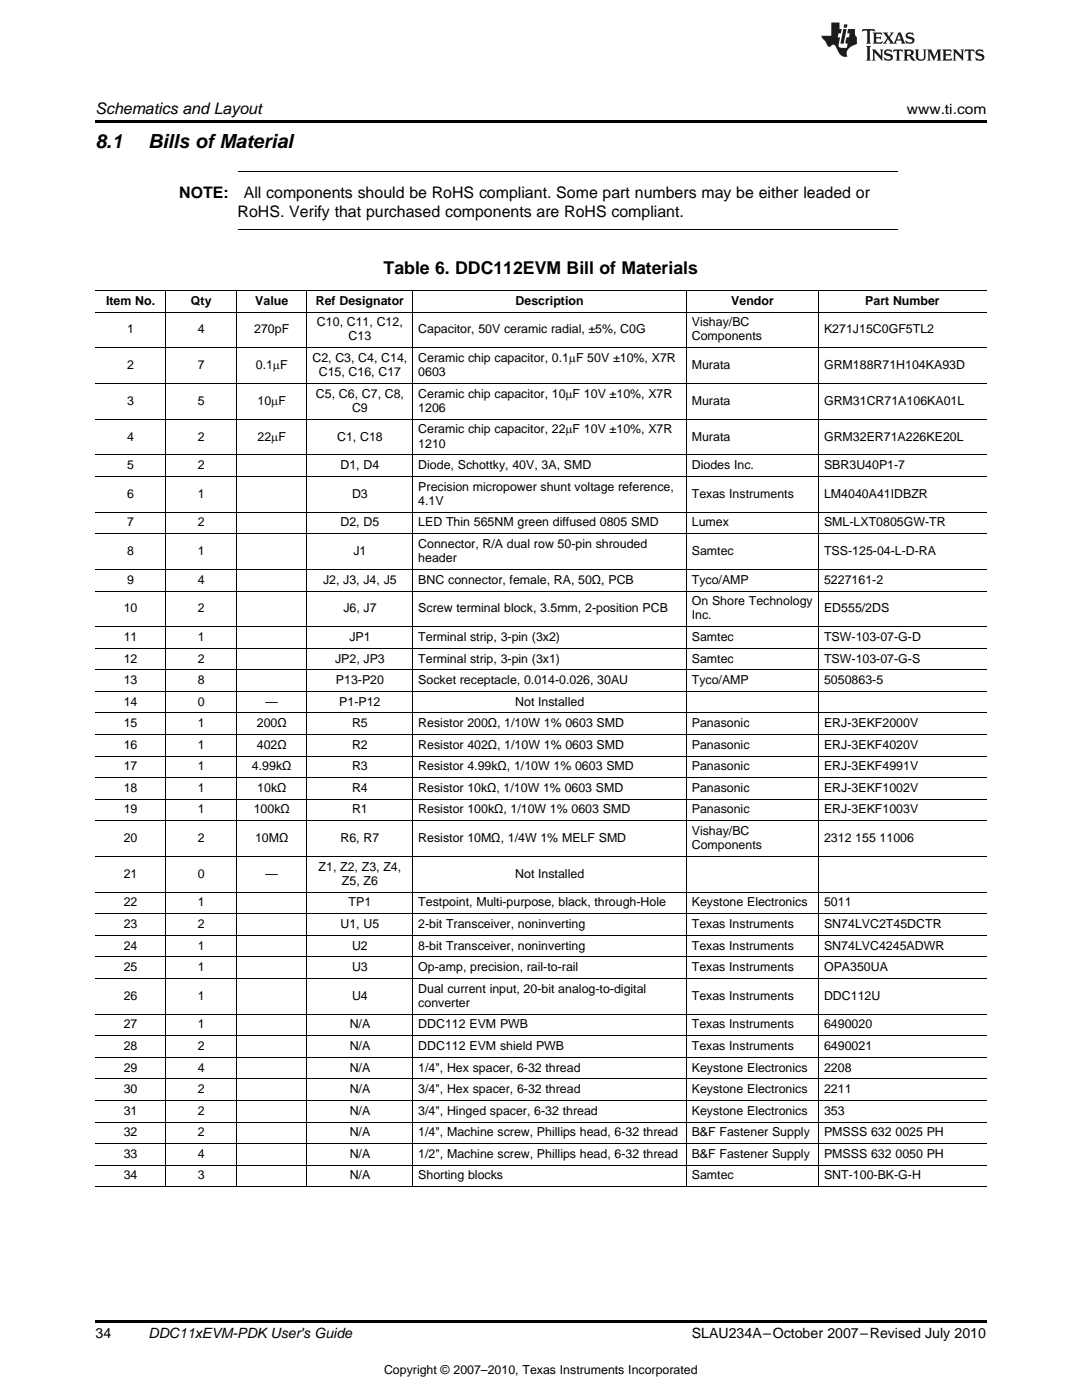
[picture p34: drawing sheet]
<svg xmlns="http://www.w3.org/2000/svg" width="216mm" height="279mm" viewBox="0 0 216 279" stroke-linecap="round" stroke-linejoin="round" font-family="sans-serif">
<defs><g id="words">
<g font-size="3.9">
<text x="19" y="29.6">8.1</text>
<text x="29.6" y="29.6">Bills ofMaterial</text>
</g>
<text font-size="3.5" x="76.6" y="54.7">Table 6. DDC112EVM Bill of Materials</text>
<g font-size="3.2">
<text x="19" y="22.7">Schematics and Layout</text>
<text x="35.8" y="39.5">NOTE:</text>
<text x="48.6" y="39.5">All components should be RoHS compliant. Some part numbers may be either leaded or</text>
<text x="47.4" y="43.4">RoHS. Verify that purchased components are RoHS compliant.</text>
</g>
<g font-size="2.8">
<text x="181" y="22.7">www.ti.com</text>
<text x="19" y="267">34</text>
<text x="29.6" y="267.1">DDC11xEVM-PDKUser's Guide</text>
<text x="138" y="267.1">SLAU234A–October 2007–Revised July 2010</text>
</g>
<g font-size="2.5">
<text x="21.2" y="60.8">Item No.</text>
<text x="38.1" y="60.8">Qty</text>
<text x="50.9" y="60.8">Value</text>
<text x="63" y="60.8">Ref Designator</text>
<text x="63.3" y="65.1">C10, C11, C12,</text>
<text x="102.9" y="60.8">Description</text>
<text x="138" y="65.1">Vishay/BC</text>
<text x="145.9" y="60.8">Vendor</text>
<text x="172.6" y="60.8">Part Number</text>
<text x="25.4" y="66.5">1</text>
<text x="39.5" y="66.5">4</text>
<text x="50.7" y="66.5">270pF</text>
<text x="69.6" y="67.9">C13</text>
<text x="83.5" y="66.5">Capacitor, 50V ceramic radial, ±5%, C0G</text>
<text x="138" y="67.9">Components</text>
<text x="164.4" y="66.5">K271J15C0GF5TL2</text>
<text x="25.4" y="73.7">2</text>
<text x="39.5" y="73.7">7</text>
<text x="51" y="73.7">0.1mF</text>
<text x="62.3" y="72.2">C2, C3, C4, C14,</text>
<text x="63.6" y="75.1">C15, C16, C17</text>
<text x="83.5" y="72.2">Ceramic chip capacitor, 0.1mF 50V ±10%, X7R</text>
<text x="83.5" y="75.1">0603</text>
<text x="138" y="73.7">Murata</text>
<text x="164.4" y="73.7">GRM188R71H104KA93D</text>
<text x="25.4" y="80.8">3</text>
<text x="39.5" y="80.8">5</text>
<text x="51.4" y="80.8">10mF</text>
<text x="63" y="79.4">C5, C6, C7, C8,</text>
<text x="70.2" y="82.2">C9</text>
<text x="83.5" y="79.4">Ceramic chip capacitor, 10mF 10V ±10%, X7R</text>
<text x="83.5" y="82.2">1206</text>
<text x="138" y="80.8">Murata</text>
<text x="164.4" y="80.8">GRM31CR71A106KA01L</text>
<text x="25.4" y="87.9">4</text>
<text x="39.5" y="87.9">2</text>
<text x="51.4" y="87.9">22mF</text>
<text x="67.3" y="87.9">C1, C18</text>
<text x="83.5" y="86.5">Ceramic chip capacitor, 22mF 10V ±10%, X7R</text>
<text x="83.5" y="89.3">1210</text>
<text x="138" y="87.9">Murata</text>
<text x="164.4" y="87.9">GRM32ER71A226KE20L</text>
<text x="25.4" y="93.6">5</text>
<text x="39.5" y="93.6">2</text>
<text x="67.9" y="93.6">D1, D4</text>
<text x="83.5" y="93.6">Diode, Schottky, 40V, 3A, SMD</text>
<text x="138" y="93.6">Diodes Inc.</text>
<text x="164.4" y="93.6">SBR3U40P1-7</text>
<text x="25.4" y="99.3">6</text>
<text x="39.5" y="99.3">1</text>
<text x="70.2" y="99.3">D3</text>
<text x="83.5" y="97.9">Precision micropower shunt voltage reference,</text>
<text x="83.5" y="100.8">4.1V</text>
<text x="138" y="99.3">Texas Instruments</text>
<text x="164.4" y="99.3">LM4040A41IDBZR</text>
<text x="25.4" y="105.1">7</text>
<text x="39.5" y="105.1">2</text>
<text x="67.9" y="105.1">D2, D5</text>
<text x="83.5" y="105.1">LED Thin 565NM green diffused 0805 SMD</text>
<text x="138" y="105.1">Lumex</text>
<text x="164.4" y="105.1">SML-LXT0805GW-TR</text>
<text x="25.4" y="110.8">8</text>
<text x="39.5" y="110.8">1</text>
<text x="70.5" y="110.8">J1</text>
<text x="83.5" y="109.4">Connector, R/A dual row 50-pin shrouded</text>
<text x="83.5" y="112.2">header</text>
<text x="138" y="110.8">Samtec</text>
<text x="164.4" y="110.8">TSS-125-04-L-D-RA</text>
<text x="25.4" y="116.5">9</text>
<text x="39.5" y="116.5">4</text>
<text x="64.5" y="116.5">J2, J3, J4, J5</text>
<text x="83.5" y="116.5">BNC connector, female, RA, 50Ω, PCB</text>
<text x="138" y="116.5">Tyco/AMP</text>
<text x="164.4" y="116.5">5227161-2</text>
<text x="24.7" y="122.2">10</text>
<text x="39.5" y="122.2">2</text>
<text x="68.5" y="122.2">J6, J7</text>
<text x="83.5" y="122.2">Screw terminal block, 3.5mm, 2-position PCB</text>
<text x="138" y="120.8">On Shore Technology</text>
<text x="138" y="123.6">Inc.</text>
<text x="164.4" y="122.2">ED555/2DS</text>
<text x="24.7" y="127.9">11</text>
<text x="39.5" y="127.9">1</text>
<text x="69.7" y="127.9">JP1</text>
<text x="83.5" y="127.9">Terminal strip, 3-pin (3x2)</text>
<text x="138" y="127.9">Samtec</text>
<text x="164.4" y="127.9">TSW-103-07-G-D</text>
<text x="24.7" y="132.2">12</text>
<text x="24.7" y="136.5">13</text>
<text x="39.5" y="132.2">2</text>
<text x="39.5" y="136.5">8</text>
<text x="66.9" y="132.2">JP2, JP3</text>
<text x="67" y="136.5">P13-P20</text>
<text x="83.5" y="132.2">Terminal strip, 3-pin (3x1)</text>
<text x="83.5" y="136.5">Socket receptacle, 0.014-0.026, 30AU</text>
<text x="138" y="132.2">Samtec</text>
<text x="138" y="136.5">Tyco/AMP</text>
<text x="164.4" y="132.2">TSW-103-07-G-S</text>
<text x="164.4" y="136.5">5050863-5</text>
<text x="24.7" y="140.8">14</text>
<text x="39.5" y="140.8">0</text>
<text x="53" y="140.8">—</text>
<text x="67.7" y="140.8">P1-P12</text>
<text x="102.8" y="140.8">Not Installed</text>
<text x="24.7" y="145.1">15</text>
<text x="24.7" y="149.4">16</text>
<text x="39.5" y="145.1">1</text>
<text x="39.5" y="149.4">1</text>
<text x="51.3" y="145.1">200Ω</text>
<text x="51.3" y="149.4">402Ω</text>
<text x="70.2" y="145.1">R5</text>
<text x="70.2" y="149.4">R2</text>
<text x="83.5" y="145.1">Resistor 200Ω, 1/10W 1% 0603 SMD</text>
<text x="83.5" y="149.4">Resistor 402Ω, 1/10W 1% 0603 SMD</text>
<text x="138" y="145.1">Panasonic</text>
<text x="138" y="149.4">Panasonic</text>
<text x="164.4" y="145.1">ERJ-3EKF2000V</text>
<text x="164.4" y="149.4">ERJ-3EKF4020V</text>
<text x="24.7" y="153.7">17</text>
<text x="39.5" y="153.7">1</text>
<text x="50.3" y="153.7">4.99kΩ</text>
<text x="70.2" y="153.7">R3</text>
<text x="83.5" y="153.7">Resistor 4.99kΩ, 1/10W 1% 0603 SMD</text>
<text x="138" y="153.7">Panasonic</text>
<text x="164.4" y="153.7">ERJ-3EKF4991V</text>
<text x="24.7" y="158">18</text>
<text x="39.5" y="158">1</text>
<text x="51.3" y="158">10kΩ</text>
<text x="70.2" y="158">R4</text>
<text x="83.5" y="158">Resistor 10kΩ, 1/10W 1% 0603 SMD</text>
<text x="138" y="158">Panasonic</text>
<text x="164.4" y="158">ERJ-3EKF1002V</text>
<text x="24.7" y="162.3">19</text>
<text x="39.5" y="162.3">1</text>
<text x="50.6" y="162.3">100kΩ</text>
<text x="70.2" y="162.3">R1</text>
<text x="83.5" y="162.3">Resistor 100kΩ, 1/10W 1% 0603 SMD</text>
<text x="138" y="162.3">Panasonic</text>
<text x="138" y="166.7">Vishay/BC</text>
<text x="164.4" y="162.3">ERJ-3EKF1003V</text>
<text x="24.7" y="168.1">20</text>
<text x="39.5" y="168.1">2</text>
<text x="50.9" y="168.1">10MΩ</text>
<text x="63.6" y="173.8">Z1, Z2, Z3, Z4,</text>
<text x="67.9" y="168.1">R6, R7</text>
<text x="83.5" y="168.1">Resistor 10MΩ, 1/4W 1% MELF SMD</text>
<text x="138" y="169.5">Components</text>
<text x="164.4" y="168.1">2312</text>
<text x="170.7" y="168.1">155</text>
<text x="175.5" y="168.1">11006</text>
<text x="24.7" y="175.2">21</text>
<text x="39.5" y="175.2">0</text>
<text x="53" y="175.2">—</text>
<text x="68.2" y="176.6">Z5, Z6</text>
<text x="102.8" y="175.2">Not Installed</text>
<text x="24.7" y="180.9">22</text>
<text x="24.7" y="185.2">23</text>
<text x="39.5" y="180.9">1</text>
<text x="39.5" y="185.2">2</text>
<text x="67.9" y="185.2">U1, U5</text>
<text x="69.6" y="180.9">TP1</text>
<text x="83.5" y="180.9">Testpoint, Multi-purpose, black, through-Hole</text>
<text x="83.5" y="185.2">2-bit Transceiver, noninverting</text>
<text x="138" y="180.9">Keystone Electronics</text>
<text x="138" y="185.2">Texas Instruments</text>
<text x="164.4" y="180.9">5011</text>
<text x="164.4" y="185.2">SN74LVC2T45DCTR</text>
<text x="24.7" y="189.5">24</text>
<text x="39.5" y="189.5">1</text>
<text x="70.2" y="189.5">U2</text>
<text x="83.5" y="189.5">8-bit Transceiver, noninverting</text>
<text x="138" y="189.5">Texas Instruments</text>
<text x="164.4" y="189.5">SN74LVC4245ADWR</text>
<text x="24.7" y="193.8">25</text>
<text x="39.5" y="193.8">1</text>
<text x="70.2" y="193.8">U3</text>
<text x="83.5" y="193.8">Op-amp, precision, rail-to-rail</text>
<text x="138" y="193.8">Texas Instruments</text>
<text x="164.4" y="193.8">OPA350UA</text>
<text x="24.7" y="199.5">26</text>
<text x="39.5" y="199.5">1</text>
<text x="70.2" y="199.5">U4</text>
<text x="83.5" y="198.1">Dual current input, 20-bit analog-to-digital</text>
<text x="83.5" y="200.9">converter</text>
<text x="138" y="199.5">Texas Instruments</text>
<text x="164.4" y="199.5">DDC112U</text>
<text x="24.7" y="205.2">27</text>
<text x="24.7" y="209.5">28</text>
<text x="39.5" y="205.2">1</text>
<text x="39.5" y="209.5">2</text>
<text x="69.8" y="205.2">N/A</text>
<text x="69.8" y="209.5">N/A</text>
<text x="83.5" y="205.2">DDC112 EVM PWB</text>
<text x="83.5" y="209.5">DDC112 EVM shield PWB</text>
<text x="138" y="205.2">Texas Instruments</text>
<text x="138" y="209.5">Texas Instruments</text>
<text x="164.4" y="205.2">6490020</text>
<text x="164.4" y="209.5">6490021</text>
<text x="24.7" y="213.9">29</text>
<text x="39.5" y="213.9">4</text>
<text x="69.8" y="213.9">N/A</text>
<text x="83.5" y="213.9">1/4&quot;, Hex spacer, 6-32 thread</text>
<text x="138" y="213.9">Keystone Electronics</text>
<text x="164.4" y="213.9">2208</text>
<text x="24.7" y="218.2">30</text>
<text x="39.5" y="218.2">2</text>
<text x="69.8" y="218.2">N/A</text>
<text x="83.5" y="218.2">3/4&quot;, Hex spacer, 6-32 thread</text>
<text x="138" y="218.2">Keystone Electronics</text>
<text x="164.4" y="218.2">2211</text>
<text x="24.7" y="222.5">31</text>
<text x="24.7" y="226.8">32</text>
<text x="39.5" y="222.5">2</text>
<text x="39.5" y="226.8">2</text>
<text x="69.8" y="222.5">N/A</text>
<text x="69.8" y="226.8">N/A</text>
<text x="83.5" y="222.5">3/4&quot;, Hinged spacer, 6-32 thread</text>
<text x="83.5" y="226.8">1/4&quot;, Machine screw, Phillips head, 6-32 thread</text>
<text x="138" y="222.5">Keystone Electronics</text>
<text x="138" y="226.8">B&amp;F Fastener Supply</text>
<text x="164.4" y="222.5">353</text>
<text x="164.4" y="226.8">PMSSS 632</text>
<text x="178.7" y="226.8">0025 PH</text>
<text x="24.7" y="231.1">33</text>
<text x="39.5" y="231.1">4</text>
<text x="69.8" y="231.1">N/A</text>
<text x="83.5" y="231.1">1/2&quot;, Machine screw, Phillips head, 6-32 thread</text>
<text x="138" y="231.1">B&amp;F Fastener Supply</text>
<text x="164.4" y="231.1">PMSSS 632</text>
<text x="178.7" y="231.1">0050 PH</text>
<text x="24.7" y="235.4">34</text>
<text x="39.5" y="235.4">3</text>
<text x="69.8" y="235.4">N/A</text>
<text x="83.5" y="235.4">Shorting blocks</text>
<text x="138" y="235.4">Samtec</text>
<text x="164.4" y="235.4">SNT-100-BK-G-H</text>
<text x="76.6" y="274.2">Copyright © 2007–2010, Texas Instruments Incorporated</text>
</g>
</g></defs>
<g fill="#231f20">
<path d="M172.1 5.8l-.1 .6 .5-.3h.5v.2v2.1l-.2 .3h1l-.2-.3v-2.1v-.2h.6l.4 .3-.1-.6zM174.1 6.5l.3 .4v1.5l-.3 .3h1.9l.1-.5a1.04 1.04 0 0 1-1.3 .1v-.6h.6l.4 .2v-.7l-.4 .2h-.6l.1-.6h.7l.4 .2-.1-.5zM176.1 6.5l.9 1.1-.9 1.1h.8l-.1-.2 .4-.7 .4 .7-.2 .2h1.6l-.2-.2 .1-.4h.9l.2 .4-.2 .2h.9l-.2-.3-.8-1.9h-.5l-.9 2.1-.7-1.1 .8-1h-.8l.1 .3-.3 .5-.4-.6 .2-.2zM179.4 6.9l.3 .9h-.7zM180.9 6.6a.63 .63 0 0 0-.2 .7 .63 .63 0 0 0 .6 .4l.6 .2 .1 .2a.75 .75 0 0 1-.7 .4 .75 .75 0 0 1-.6-.5l.1 .7 .2-.1a1.11 1.11 0 0 0 1.5-.5 1.13 1.13 0 0 0-1.3-.9l-.1-.3a1.04 1.04 0 0 1 1.2 .2l-.1-.6-.2 .1-.5-.1zM172.8 9.2l.3 .3v2.2l-.3 .4h1l-.2-.4v-2.2l.2-.3zM174 9.9l.2 .3v1.5l-.2 .4h.7l-.2-.4v-1.3l1.6 1.7v-1.9l.2-.3h-.7l.2 .3v.9l-1.2-1.2zM176.6 10a.62 .62 0 0 0-.2 .7 .62 .62 0 0 0 .6 .4l.6 .2 .1 .2a.76 .76 0 0 1-.7 .4 .76 .76 0 0 1-.6-.5l.1 .7 .1-.1a1.11 1.11 0 0 0 1.6-.6 1.13 1.13 0 0 0-1.3-.8l-.1-.3a1.04 1.04 0 0 1 1.2 .1l-.1-.5-.2 .1-.5-.2zM178.3 9.9l-.1 .6a.61 .61 0 0 1 .7-.3v1.5l-.2 .4h1l-.3-.4v-1.5a.63 .63 0 0 1 .8 .3l-.1-.6zM180.3 9.9l.2 .3v1.5l-.2 .4h.9l-.2-.2v-.7l.6 .2a.76 .76 0 0 0 1.1 .6l-1-.9a.58 .58 0 0 0 .6-.6 .58 .58 0 0 0-.5-.6zM181 10.2l.1-.1a.45 .45 0 0 1 .6 .1 .45 .45 0 0 1 .1 .5l-.8 .2zM182.5 9.9l.2 .2a2.17 2.17 0 0 0 .4 1.9 .99 .99 0 0 0 1.6-.7v-1.1l.2-.3h-.8l.2 .2a1.92 1.92 0 0 1-.2 1.7 .6 .6 0 0 1-.9-.5v-1.1l.2-.3zM185 9.9l.2 .3v1.5l-.2 .4h.7l-.2-.4v-1.4l.8 1.8 .8-1.8v1.4l-.2 .4h1l-.3-.4v-1.5l.3-.3h-.8l-.7 1.4-.6-1.4zM188 9.9l.2 .3v1.5l-.2 .4h1.8l.2-.6a1.04 1.04 0 0 1-1.3 .2v-.6h.6l.4 .1v-.6l-.4 .2h-.6l.1-.6h.7l.4 .2-.1-.5zM190.1 9.9l.2 .3v1.5l-.2 .4h.7l-.2-.4v-1.3l1.6 1.7v-1.9l.2-.3h-.7l.2 .3v.9l-1.1-1.2zM192.6 9.9l-.1 .6a.61 .61 0 0 1 .7-.3v1.5l-.2 .4h.9l-.2-.4v-1.5a.63 .63 0 0 1 .8 .3l-.2-.6zM194.9 10a.62 .62 0 0 0-.2 .7 .62 .62 0 0 0 .6 .4l.5 .2 .2 .2a.76 .76 0 0 1-.7 .4 .76 .76 0 0 1-.7-.5l.2 .7 .1-.1a1.11 1.11 0 0 0 1.5-.6 1.13 1.13 0 0 0-1.2-.8l-.1-.3a1.04 1.04 0 0 1 1.2 .1l-.2-.5-.2 .1-.5-.2z"/>
<path d="M165.9 4.5v2.6h-2l.1 .4 .8 .9a.91 .91 0 0 0 .9 .9 .56 .56 0 0 1 .5-.4 .56 .56 0 0 1 .5 .3l.4 .8a1.53 1.53 0 0 0 2 1.3 1.54 1.54 0 0 1 1-2.1l.9-.4-.1-1.4a1.52 1.52 0 0 1-.3-1.6h-1.4l-.2 .9h.5l-.1 .8h-.5l-.2 .9v.2l.4 .1-.1 .9a1.93 1.93 0 0 1-1.7-.3l.3-1.8h-.4l.1-.8h.5l.2-.9h-.5v-1.3zM168.3 5.8l-.6 2.9h.7l.5-2.9zM168.4 4.9l-.1 .6h.7l.1-.6z"/>
</g>
<path d="M19 24h177.8v.6h-177.8zM19 263.5h177.8v.6h-177.8z" fill="#000"/>
<g fill="none" stroke="#000" stroke-width=".2">
<path d="M47.4 34.2h131.7M19 58h177.8M33.1 58v178.9M47.1 58v178.9M47.4 45.8h131.7M61.2 58v178.9M82.4 58v178.9M136.9 58v178.9M163.3 58v178.9M19 76.5h177.8M19 69.4h177.8M19 62.3h177.8"/>
<path d="M19 95.1h177.8M19 90.8h177.8M19 83.7h177.8M19 118h177.8M19 113.6h177.8M19 106.5h177.8M19 102.2h177.8M19 138h177.8M19 133.7h177.8M19 129.4h177.8M19 125.1h177.8M19 159.5h177.8"/>
<path d="M19 155.2h177.8M19 150.9h177.8M19 146.6h177.8M19 142.3h177.8M19 178.1h177.8M19 170.9h177.8M19 163.8h177.8M19 195.3h177.8M19 191h177.8M19 186.7h177.8M19 182.4h177.8M19 219.6h177.8"/>
<path d="M19 215.3h177.8M19 211h177.8M19 206.7h177.8M19 202.4h177.8M19 236.8h177.8M19 232.5h177.8M19 228.2h177.8M19 223.9h177.8"/>
</g>
<use href="#words"/>
</svg>
